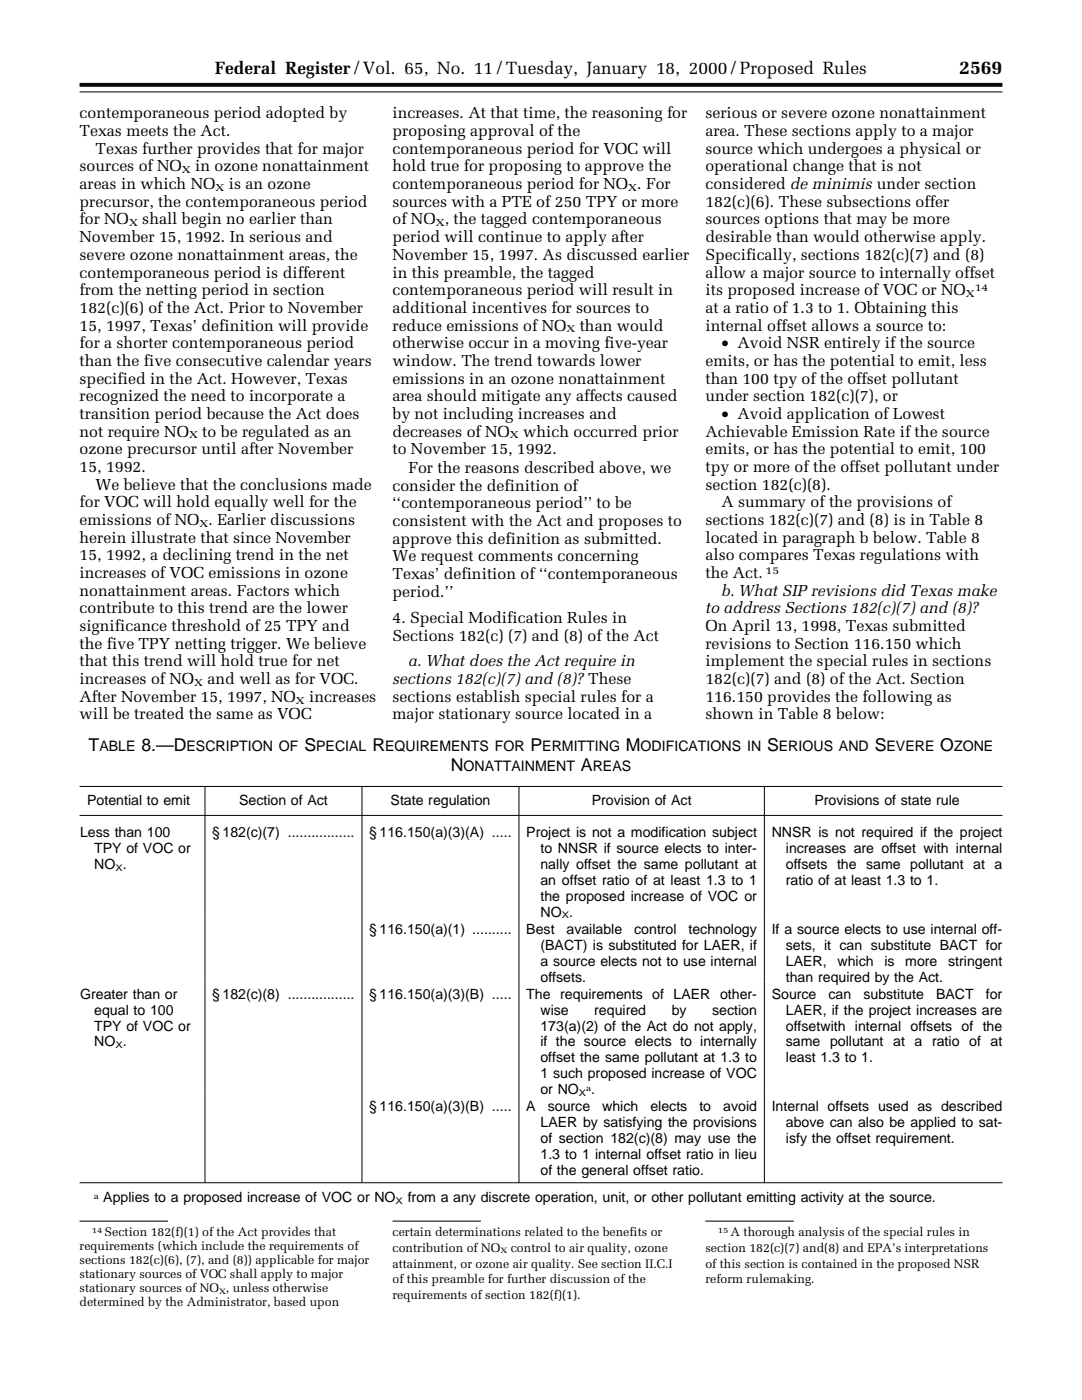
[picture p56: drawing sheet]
<svg xmlns="http://www.w3.org/2000/svg" width="216mm" height="279mm" viewBox="0 0 216 279" stroke-linecap="round" stroke-linejoin="round" font-family="sans-serif">
<defs><g id="words">
<text font-size="3.9" x="191.4" y="14.8">2569</text>
<g font-size="3.5">
<text x="42.8" y="14.8">Federal Register/Vol. 65, No. 11/Tuesday, January 18, 2000/Proposed Rules</text>
<text x="17.7" y="149.9">T</text>
<text x="28.2" y="149.9">8.—D</text>
<text x="60.7" y="149.9">S</text>
<text x="74.3" y="149.9">R</text>
<text x="105.8" y="149.9">P</text>
<text x="124.9" y="149.9">M</text>
<text x="153.1" y="149.9">S</text>
<text x="174.5" y="149.9">S</text>
<text x="187.6" y="149.9">O</text>
<text x="89.9" y="153.8">N</text>
<text x="115.9" y="153.8">A</text>
</g>
<g font-size="3.2">
<text x="15.9" y="23.6">contemporaneous period adopted by</text>
<text x="78.3" y="23.6">increases. At that time, the reasoning for</text>
<text x="140.8" y="23.6">serious or severe ozone nonattainment</text>
<text x="15.9" y="27.2">Texas meets the Act.</text>
<text x="78.3" y="27.2">proposing approval of the</text>
<text x="140.8" y="27.2">area. These sections apply to a major</text>
<text x="15.9" y="34.2">sources of NO</text>
<text x="19" y="30.7">Texas further provides that for major</text>
<text x="39" y="34.2">in ozone nonattainment</text>
<text x="78.3" y="30.7">contemporaneous period for VOC will</text>
<text x="78.3" y="34.2">hold true for proposing to approve the</text>
<text x="140.8" y="30.7">source which undergoes a physical or</text>
<text x="140.8" y="34.2">operational change that is not</text>
<text x="15.9" y="41.3">precursor, the contemporaneous period</text>
<text x="15.9" y="37.7">areas in which NO</text>
<text x="45.6" y="37.7">is an ozone</text>
<text x="78.3" y="41.3">sources with a PTE of 250 TPY or more</text>
<text x="78.3" y="37.7">contemporaneous period for NO . For</text>
<text x="140.8" y="37.7">considered de minimis under section</text>
<text x="140.8" y="41.3">182(c)(6). These subsections offer</text>
<text x="15.9" y="44.8">for NO</text>
<text x="28.4" y="44.8">shall begin no earlier than</text>
<text x="78.3" y="44.8">of NO , the tagged contemporaneous</text>
<text x="140.8" y="44.8">sources options that may be more</text>
<text x="15.9" y="48.3">November 15, 1992. In serious and</text>
<text x="15.9" y="51.9">severe ozone nonattainment areas, the</text>
<text x="78.3" y="48.3">period will continue to apply after</text>
<text x="78.3" y="51.9">November 15, 1997. As discussed earlier</text>
<text x="140.8" y="48.3">desirable than would otherwise apply.</text>
<text x="140.8" y="51.9">Specifically, sections 182(c)(7) and (8)</text>
<text x="15.9" y="55.4">contemporaneous period is different</text>
<text x="15.9" y="58.9">from the netting period in section</text>
<text x="78.3" y="55.4">in this preamble, the tagged</text>
<text x="78.3" y="58.9">contemporaneous period will result in</text>
<text x="140.8" y="55.4">allow a major source to internally offset</text>
<text x="140.8" y="58.9">its proposed increase of VOC or NO</text>
<text x="15.9" y="62.4">182(c)(6) of the Act. Prior to November</text>
<text x="15.9" y="66">15, 1997, Texas’ definition will provide</text>
<text x="78.3" y="62.4">additional incentives for sources to</text>
<text x="78.3" y="66">reduce emissions of NO</text>
<text x="115.7" y="66">than would</text>
<text x="140.8" y="62.4">at a ratio of 1.3 to 1. Obtaining this</text>
<text x="140.8" y="66">internal offset allows a source to:</text>
<text x="15.9" y="69.5">for a shorter contemporaneous period</text>
<text x="78.3" y="69.5">otherwise occur in a moving five-year</text>
<text x="143.9" y="69.5">• Avoid NSR entirely if the source</text>
<text x="15.9" y="73">than the five consecutive calendar years</text>
<text x="15.9" y="76.6">specified in the Act. However, Texas</text>
<text x="78.3" y="73">window. The trend towards lower</text>
<text x="78.3" y="76.6">emissions in an ozone nonattainment</text>
<text x="140.8" y="73">emits, or has the potential to emit, less</text>
<text x="140.8" y="76.6">than 100 tpy of the offset pollutant</text>
<text x="15.9" y="80.1">recognized the need to incorporate a</text>
<text x="15.9" y="83.6">transition period because the Act does</text>
<text x="78.3" y="80.1">area should mitigate any affects caused</text>
<text x="78.3" y="83.6">by not including increases and</text>
<text x="140.8" y="80.1">under section 182(c)(7), or</text>
<text x="143.9" y="83.6">• Avoid application of Lowest</text>
<text x="15.9" y="87.1">not require NO</text>
<text x="40.4" y="87.1">to be regulated as an</text>
<text x="78.3" y="87.1">decreases of NO</text>
<text x="104.4" y="87.1">which occurred prior</text>
<text x="140.8" y="87.1">Achievable Emission Rate if the source</text>
<text x="15.9" y="90.7">ozone precursor until after November</text>
<text x="15.9" y="94.2">15, 1992.</text>
<text x="78.3" y="90.7">to November 15, 1992.</text>
<text x="81.5" y="94.4">For the reasons described above, we</text>
<text x="140.8" y="90.7">emits, or has the potential to emit, 100</text>
<text x="140.8" y="94.2">tpy or more of the offset pollutant under</text>
<text x="15.9" y="101.2">for VOC will hold equally well for the</text>
<text x="19" y="97.7">We believe that the conclusions made</text>
<text x="78.3" y="97.9">consider the definition of</text>
<text x="78.3" y="101.4">‘‘contemporaneous period’’ to be</text>
<text x="140.8" y="97.7">section 182(c)(8).</text>
<text x="143.9" y="101.2">A summary of the provisions of</text>
<text x="15.9" y="104.8">emissions of NO . Earlier discussions</text>
<text x="78.3" y="105">consistent with the Act and proposes to</text>
<text x="140.8" y="104.8">sections 182(c)(7) and (8) is in Table 8</text>
<text x="15.9" y="108.3">herein illustrate that since November</text>
<text x="15.9" y="111.8">15, 1992, a declining trend in the net</text>
<text x="78.3" y="108.5">approve this definition as submitted.</text>
<text x="78.3" y="112">We request comments concerning</text>
<text x="140.8" y="108.3">located in paragraph b below. Table 8</text>
<text x="140.8" y="111.8">also compares Texas regulations with</text>
<text x="15.9" y="115.4">increases of VOC emissions in ozone</text>
<text x="15.9" y="118.9">nonattainment areas. Factors which</text>
<text x="78.3" y="115.5">Texas’ definition of ‘‘contemporaneous</text>
<text x="78.3" y="119.1">period.’’</text>
<text x="140.8" y="115.4">the Act.</text>
<text x="143.9" y="118.9">b. What SIP revisions did Texas make</text>
<text x="15.9" y="122.4">contribute to this trend are the lower</text>
<text x="15.9" y="125.9">significance threshold of 25 TPY and</text>
<text x="78.3" y="124.4">4. Special Modification Rules in</text>
<text x="140.8" y="122.4">to address Sections 182(c)(7) and (8)?</text>
<text x="140.8" y="125.9">On April 13, 1998, Texas submitted</text>
<text x="15.9" y="129.5">the five TPY netting trigger. We believe</text>
<text x="78.3" y="127.9">Sections 182(c) (7) and (8) of the Act</text>
<text x="140.8" y="129.5">revisions to Section 116.150 which</text>
<text x="15.9" y="133">that this trend will hold true for net</text>
<text x="15.9" y="136.5">increases of NO</text>
<text x="41.4" y="136.5">and well as for VOC.</text>
<text x="78.3" y="136.5">sections 182(c)(7) and (8)? These</text>
<text x="81.5" y="133">a. What does the Act require in</text>
<text x="140.8" y="133">implement the special rules in sections</text>
<text x="140.8" y="136.5">182(c)(7) and (8) of the Act. Section</text>
<text x="15.9" y="143.6">will be treated the same as VOC</text>
<text x="15.9" y="140.1">After November 15, 1997, NO</text>
<text x="61.7" y="140.1">increases</text>
<text x="78.3" y="140.1">sections establish special rules for a</text>
<text x="78.3" y="143.6">major stationary source located in a</text>
<text x="140.8" y="140.1">116.150 provides the following as</text>
<text x="140.8" y="143.6">shown in Table 8 below:</text>
</g>
<g font-size="2.9">
<text x="19.8" y="149.9">ABLE</text>
<text x="37.2" y="149.9">ESCRIPTION OF</text>
<text x="63.1" y="149.9">PECIAL</text>
<text x="76.8" y="149.9">EQUIREMENTS FOR</text>
<text x="108.2" y="149.9">ERMITTING</text>
<text x="127.8" y="149.9">ODIFICATIONS IN</text>
<text x="155.4" y="149.9">ERIOUS AND</text>
<text x="176.9" y="149.9">EVERE</text>
<text x="190.4" y="149.9">ZONE</text>
<text x="92.5" y="153.8">ONATTAINMENT</text>
<text x="118.3" y="153.8">REAS</text>
</g>
<g font-size="2.8">
<text x="17.4" y="160.7">Potential to emit</text>
<text x="47.7" y="160.7">Section of Act</text>
<text x="77.9" y="160.7">State regulation</text>
<text x="118.1" y="160.7">Provision of Act</text>
<text x="162.5" y="160.7">Provisions of state rule</text>
<text x="16" y="167.1">Less than 100</text>
<text x="42.4" y="167.1">§182(c)(7) .................</text>
<text x="73.7" y="167.1">§116.150(a)(3)(A) .....</text>
<text x="105" y="167.1">Project is not a modification subject</text>
<text x="154" y="167.1">NNSR is not required if the project</text>
<text x="18.8" y="170.3">TPY of VOC or</text>
<text x="18.8" y="173.4">NO .</text>
<text x="107.8" y="170.3">to NNSR if source elects to inter-</text>
<text x="107.8" y="173.4">nally offset the same pollutant at</text>
<text x="156.8" y="170.3">increases are offset with internal</text>
<text x="156.8" y="173.4">offsets the same pollutant at a</text>
<text x="107.8" y="176.6">an offset ratio of at least 1.3 to 1</text>
<text x="107.8" y="179.8">the proposed increase of VOC or</text>
<text x="156.8" y="176.6">ratio of at least 1.3 to 1.</text>
<text x="107.8" y="183">NO .</text>
<text x="73.7" y="186.4">§116.150(a)(1) ..........</text>
<text x="105" y="186.4">Best</text>
<text x="107.8" y="189.5">(BACT) is substituted for LAER, if</text>
<text x="113" y="186.4">available</text>
<text x="126.5" y="186.4">control</text>
<text x="137.4" y="186.4">technology</text>
<text x="154" y="186.4">If a source elects to use internal off-</text>
<text x="156.8" y="189.5">sets, it can substitute BACT for</text>
<text x="107.8" y="192.7">a source elects not to use internal</text>
<text x="107.8" y="195.9">offsets.</text>
<text x="156.8" y="192.7">LAER,</text>
<text x="156.8" y="195.9">than required by the Act.</text>
<text x="167.1" y="192.7">which</text>
<text x="176.5" y="192.7">is</text>
<text x="180.6" y="192.7">more</text>
<text x="189.2" y="192.7">stringent</text>
<text x="16" y="199.3">Greater than or</text>
<text x="18.8" y="202.5">equal to 100</text>
<text x="42.4" y="199.3">§182(c)(8) .................</text>
<text x="73.7" y="199.3">§116.150(a)(3)(B) .....</text>
<text x="105" y="199.3">The requirements of LAER other-</text>
<text x="107.8" y="202.5">wise</text>
<text x="118.6" y="202.5">required</text>
<text x="134" y="202.5">by</text>
<text x="142.1" y="202.5">section</text>
<text x="154" y="199.3">Source</text>
<text x="156.8" y="202.5">LAER, if the project increases are</text>
<text x="165.3" y="199.3">can</text>
<text x="172.3" y="199.3">substitute</text>
<text x="186.8" y="199.3">BACT</text>
<text x="196.7" y="199.3">for</text>
<text x="18.8" y="205.7">TPY of VOC or</text>
<text x="18.8" y="208.8">NO .</text>
<text x="107.8" y="205.7">173(a)(2) of the Act do not apply,</text>
<text x="107.8" y="208.8">if the source elects to internally</text>
<text x="156.8" y="205.7">offsetwith internal offsets of the</text>
<text x="156.8" y="208.8">same pollutant at a ratio of at</text>
<text x="107.8" y="212">offset the same pollutant at 1.3 to</text>
<text x="107.8" y="215.2">1 such proposed increase of VOC</text>
<text x="156.8" y="212">least 1.3 to 1.</text>
<text x="73.7" y="221.8">§116.150(a)(3)(B) .....</text>
<text x="105" y="221.8">A</text>
<text x="107.8" y="218.4">or NO</text>
<text x="109.3" y="221.8">source</text>
<text x="118" y="218.4">.</text>
<text x="120.2" y="221.8">which</text>
<text x="129.8" y="221.8">elects</text>
<text x="139.6" y="221.8">to</text>
<text x="144.3" y="221.8">avoid</text>
<text x="154" y="221.8">Internal offsets used as described</text>
<text x="107.8" y="225">LAER by satisfying the provisions</text>
<text x="156.8" y="225">above can also be applied to sat-</text>
<text x="107.8" y="228.1">of section 182(c)(8) may use the</text>
<text x="107.8" y="231.3">1.3 to 1 internal offset ratio in lieu</text>
<text x="156.8" y="228.1">isfy the offset requirement.</text>
<text x="20.6" y="240">Applies to a proposed increase of VOC or NO</text>
<text x="81.4" y="240">from a any discrete operation, unit, or other pollutant emitting activity at the source.</text>
<text x="107.8" y="234.5">of the general offset ratio.</text>
</g>
<g font-size="2.5">
<text x="15.9" y="249.5">requirements (which include the requirements of</text>
<text x="20.9" y="246.8">Section 182(f)(1) of the Act provides that</text>
<text x="78.3" y="246.8">certain determinations related to the benefits or</text>
<text x="78.3" y="249.9">contribution of NO</text>
<text x="101.9" y="249.9">control to air quality, ozone</text>
<text x="140.8" y="249.9">section 182(c)(7) and(8) and EPA’s interpretations</text>
<text x="145.8" y="246.8">A thorough analysis of the special rules in</text>
<text x="15.9" y="252.3">sections 182(c)(6), (7), and (8)) applicable for major</text>
<text x="15.9" y="255.1">stationary sources of VOC shall apply to major</text>
<text x="15.9" y="257.9">stationary sources of NO , unless otherwise</text>
<text x="78.3" y="253">attainment, or ozone air quality. See section II.C.I</text>
<text x="78.3" y="256.1">of this preamble for further discussion of the</text>
<text x="140.8" y="253">of this section is contained in the proposed NSR</text>
<text x="140.8" y="256.1">reform rulemaking.</text>
<text x="15.9" y="260.7">determined by the Administrator, based upon</text>
<text x="78.3" y="259.2">requirements of section 182(f)(1).</text>
</g>
<g font-size="2.1">
<text x="36.3" y="34.6">X</text>
<text x="43" y="38.1">X</text>
<text x="125.4" y="38.1">X</text>
<text x="25.7" y="45.2">X</text>
<text x="86.9" y="45.2">X</text>
<text x="192.7" y="59.3">X</text>
<text x="194.5" y="58.1">14</text>
<text x="113" y="66.3">X</text>
<text x="37.7" y="87.5">X</text>
<text x="101.7" y="87.5">X</text>
<text x="39.8" y="105.1">X</text>
<text x="152.7" y="114.5">15</text>
<text x="38.8" y="136.9">X</text>
<text x="59.1" y="140.4">X</text>
</g>
<g font-size="1.8">
<text x="23" y="173.8">X</text>
<text x="112.1" y="183.3">X</text>
<text x="23" y="209.2">X</text>
<text x="115.5" y="218.7">X</text>
<text x="117" y="217.7">a</text>
<text x="18.7" y="239.3">a</text>
<text x="78.9" y="240.3">X</text>
</g>
<g font-size="1.6">
<text x="18.3" y="246.1">14</text>
<text x="99.8" y="250.2">X</text>
<text x="143.2" y="246.1">15</text>
<text x="43.7" y="258.2">X</text>
</g>
</g></defs>
<path d="M15.9 16.9h184.1" fill="none" stroke="#000" stroke-width=".78" stroke-linecap="butt"/>
<path d="M15.9 18.3h184.1M15.9 157h184.1M40.9 157v79M72.2 157v79M103.6 157v79M152.5 157v79M15.9 162.7h184.1M15.9 236h184.1M15.9 243.7h17.6M78.3 243.7h17.7M140.8 243.7h17.6" fill="none" stroke="#000" stroke-width=".2"/>
<use href="#words"/>
</svg>
